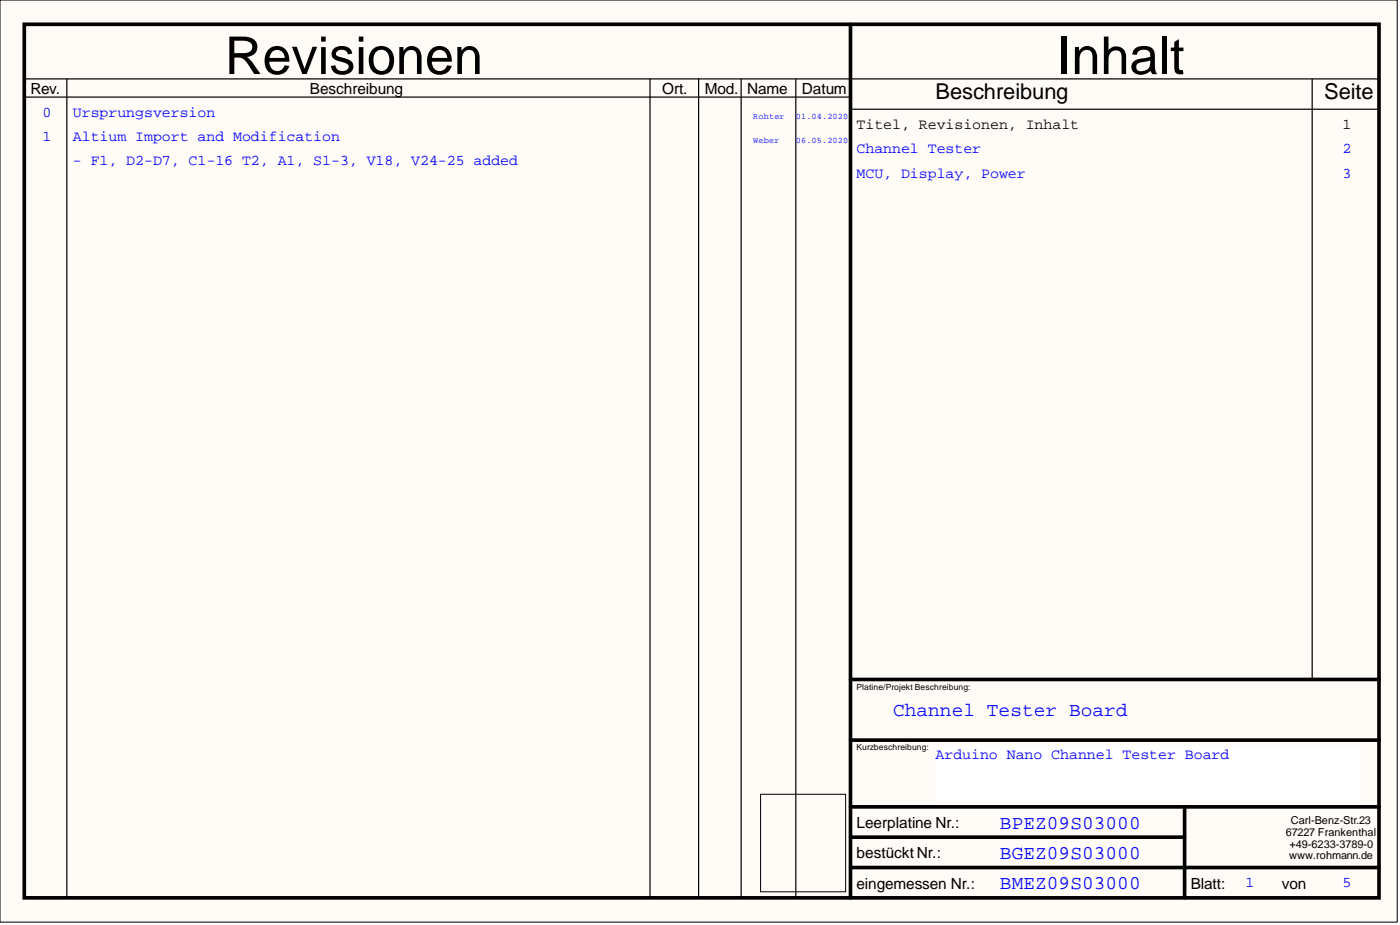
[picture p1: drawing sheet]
<svg xmlns="http://www.w3.org/2000/svg" width="292mm" height="193mm" viewBox="0 0 292 193" stroke-linecap="round" stroke-linejoin="round" font-family="sans-serif">
<defs><g id="words">
<g font-size="10.9">
<text x="46.9" y="15.4">Revisionen</text>
<text x="220.5" y="15.4">Inhalt</text>
</g>
<g font-size="4.6">
<text x="195.2" y="20.6">Beschreibung</text>
<text x="276.3" y="20.6">Seite</text>
</g>
<g font-size="4" fill="#00f">
<text x="186.3" y="149.4">Channel Tester Board</text>
<text x="208.6" y="173">BPEZ09S03000</text>
<text x="208.6" y="179.3">BGEZ09S03000</text>
<text x="208.6" y="185.4">BMEZ09S03000</text>
</g>
<g font-size="3.2">
<text x="6.3" y="19.6">Rev.</text>
<text x="64.6" y="19.6">Beschreibung</text>
<text x="138.2" y="19.6">Ort.</text>
<text x="147" y="19.6">Mod.</text>
<text x="155.9" y="19.6">Name</text>
<text x="167.3" y="19.6">Datum</text>
<text x="178.7" y="172.7">Leerplatine Nr.:</text>
<text x="178.7" y="179">bestückt Nr.:</text>
<text x="178.7" y="185.4">eingemessen Nr.:</text>
<text x="248.4" y="185.4">Blatt:</text>
<text x="267.4" y="185.4">von</text>
</g>
<g font-size="3.1" fill="#00f">
<text x="8.9" y="24.4">0</text>
<text x="8.9" y="29.5">1</text>
<text x="15.2" y="24.4">Ursprungsversion</text>
<text x="15.2" y="29.5">Altium Import and Modification</text>
<text x="15.2" y="34.5">- F1, D2-D7, C1-16 T2, A1, S1-3, V18, V24-25 added</text>
<text x="178.7" y="32">Channel Tester</text>
<text x="280.1" y="32">2</text>
<text x="178.7" y="37">MCU, Display, Power</text>
<text x="280.1" y="37">3</text>
<text x="195.2" y="158.3">Arduino Nano Channel Tester Board</text>
<text x="259.8" y="185.1">1</text>
<text x="280.1" y="185.1">5</text>
</g>
<g font-size="3.1">
<text x="178.7" y="26.9">Titel, Revisionen, Inhalt</text>
<text x="280.1" y="26.9">1</text>
</g>
<g font-size="2.3">
<text x="269.3" y="171.9">Carl-Benz-Str.23</text>
<text x="268.3" y="174.4">67227 Frankenthal</text>
<text x="269" y="179.2">www.rohmann.de</text>
<text x="269" y="176.9">+49-6233-3789-0</text>
</g>
<g font-size="1.8" fill="#00f">
<text x="157.2" y="24.8">Rohter</text>
<text x="157.2" y="29.9">Weber</text>
<text x="166" y="24.8">01.04.2020</text>
<text x="166" y="29.9">06.05.2020</text>
</g>
<g font-size="1.8">
<text x="178.7" y="143.9">Platine/Projekt Beschreibung:</text>
<text x="178.7" y="156.5">Kurzbeschreibung:</text>
</g>
</g></defs>
<path d="M0 0h291.5v192.4h-291.5z" fill-rule="evenodd" fill="#fffcf8"/>
<path d="M0 0h291.5v192.4h-291.5z" fill="none" stroke="#000" stroke-width=".21"/>
<path d="M0 0h291.5v192.4h-291.5z" fill-rule="evenodd" fill="#fffcf8"/>
<path d="M0 0h291.5v192.4h-291.5z" fill="none" stroke="#000" stroke-width=".21"/>
<path d="M5.1 5.1h282.6v182.2h-282.6zM177.4 5.1v182.2M177.4 154.4h110.3M177.4 141.7h110.3M177.4 168.3h110.3M177.4 174.7h69.8M247.2 168.3v19M177.4 181h110.3" fill="none" stroke="#000" stroke-width=".76"/>
<path d="M5.1 16.5h282.6M13.9 16.5v170.8M135.6 16.5v170.8M145.8 16.5v170.8M154.6 16.5v170.8M166 16.5v170.8M273.8 16.5v125.2M5.1 20.3h172.3M177.4 22.8h110.3" fill="none" stroke="#000" stroke-width=".25"/>
<path d="M195.2 155.7h88.7v11.4h-88.7z" fill-rule="evenodd" fill="#fff"/>
<path d="M195.2 155.7h88.7v11.4h-88.7z" fill="none" stroke="#fff" stroke-width=".21"/>
<path d="M158.7 165.7h17.7v20.3h-17.7z" fill="none" stroke="#000" stroke-width=".21"/>
<use href="#words"/>
</svg>
